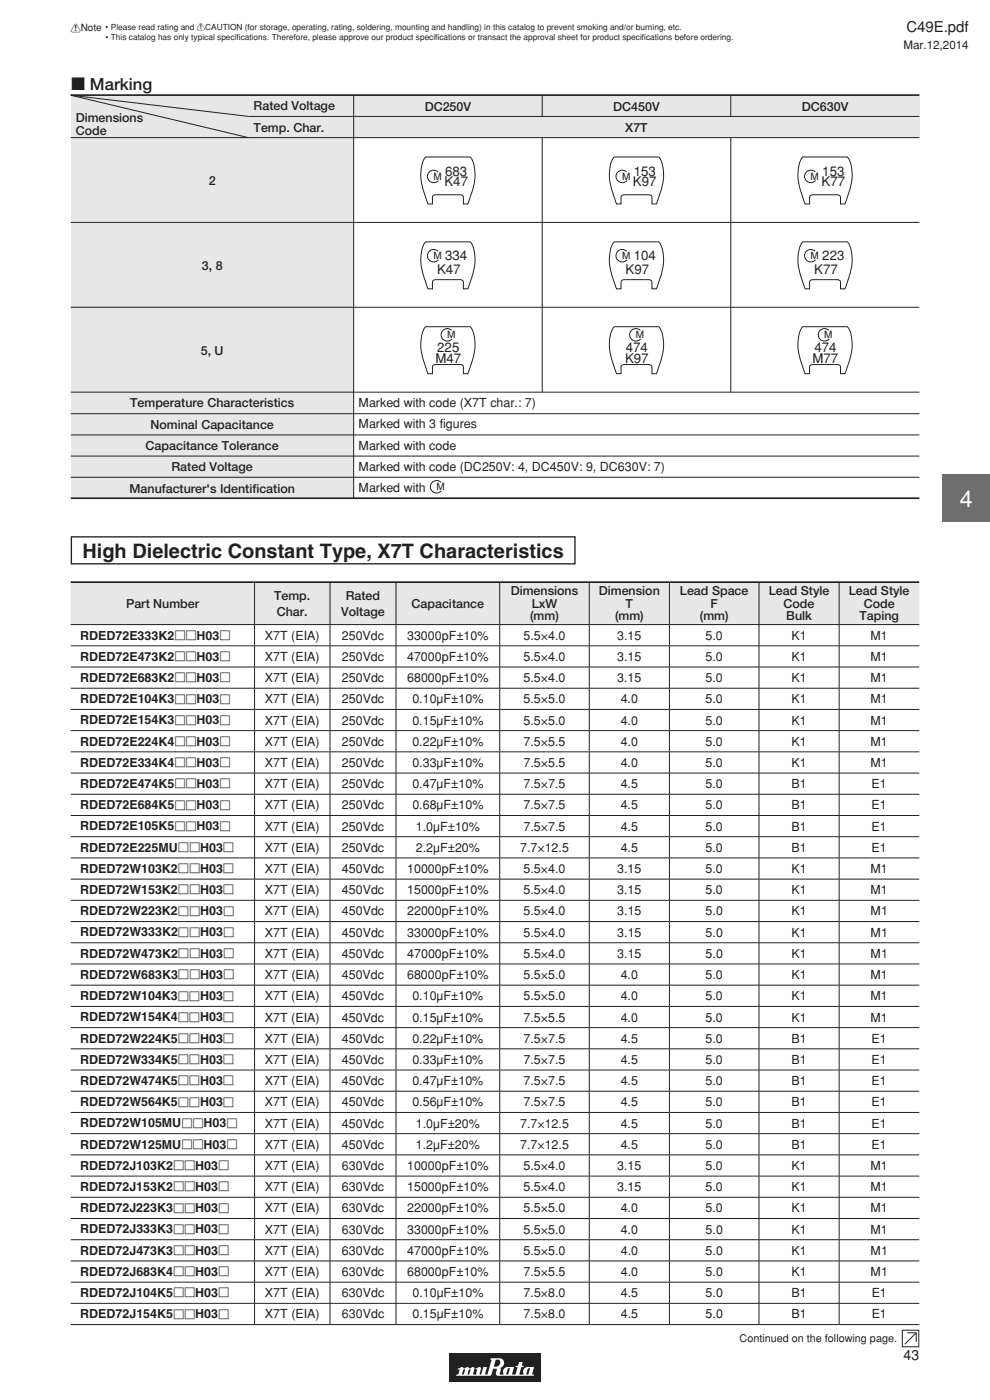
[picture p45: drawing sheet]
<svg xmlns="http://www.w3.org/2000/svg" width="210mm" height="297mm" viewBox="0 0 210 297" stroke-linecap="round" stroke-linejoin="round" font-family="sans-serif">
<defs><g id="words">
<text font-size="4.9" fill="#fff" x="203.6" y="107.5">4</text>
<text font-size="4.2" fill="#231f20" x="17.5" y="118.3">High Dielectric Constant Type, X7T Characteristics</text>
<text font-size="3.5" fill="#231f20" x="15" y="19.1">c Marking</text>
<text font-size="3.2" fill="#231f20" x="192.3" y="6.8">C49E.pdf</text>
<text font-size="3" fill="#231f20" x="191.7" y="288.6">43</text>
<g font-size="2.8" fill="#231f20">
<text x="94.3" y="39.5">K47</text>
<text x="94.4" y="37.2">683</text>
<text x="134.3" y="39.5">K97</text>
<text x="134.4" y="37.2">153</text>
<text x="174.3" y="39.5">K77</text>
<text x="174.4" y="37.2">153</text>
<text x="92.7" y="58.1">K47</text>
<text x="94.4" y="55.2">334</text>
<text x="132.7" y="58.1">K97</text>
<text x="134.4" y="55.2">104</text>
<text x="172.7" y="58.1">K77</text>
<text x="174.4" y="55.2">223</text>
<text x="92.4" y="77">M47</text>
<text x="92.7" y="74.7">225</text>
<text x="132.6" y="77">K97</text>
<text x="132.7" y="74.7">474</text>
<text x="172.3" y="77">M77</text>
<text x="172.7" y="74.7">474</text>
</g>
<g font-size="2.6" fill="#231f20">
<text x="53.8" y="23.4">Rated Voltage</text>
<text x="90.1" y="23.6">DC250V</text>
<text x="130.1" y="23.6">DC450V</text>
<text x="170.1" y="23.6">DC630V</text>
<text x="16.1" y="26">Dimensions</text>
<text x="16.1" y="28.6">Code</text>
<text x="53.8" y="27.9">Temp. Char.</text>
<text x="132.6" y="28.1">X7T</text>
<text x="44.3" y="39.3">2</text>
<text x="42.8" y="57.3">3, 8</text>
<text x="42.6" y="75.3">5, U</text>
<text x="27.6" y="86.3">Temperature Characteristics</text>
<text x="76.1" y="86.4">Marked with code (X7T char.: 7)</text>
<text x="30.9" y="95.5">Capacitance Tolerance</text>
<text x="31.9" y="91">Nominal Capacitance</text>
<text x="76.1" y="90.9">Marked with 3 figures</text>
<text x="76.1" y="95.4">Marked with code</text>
<text x="36.4" y="100">Rated Voltage</text>
<text x="76.1" y="99.9">Marked with code (DC250V: 4, DC450V: 9, DC630V: 7)</text>
<text x="27.5" y="104.5">Manufacturer's Identification</text>
<text x="76.1" y="104.4">Marked with</text>
<text x="26.7" y="128.9">Part Number</text>
<text x="58.2" y="127.2">Temp.</text>
<text x="58.7" y="130.7">Char.</text>
<text x="72.4" y="130.7">Voltage</text>
<text x="73.3" y="127.2">Rated</text>
<text x="87.3" y="128.9">Capacitance</text>
<text x="108.3" y="126.3">Dimensions</text>
<text x="112.5" y="131.6">(mm)</text>
<text x="112.8" y="128.9">LxW</text>
<text x="127" y="126.3">Dimension</text>
<text x="130.5" y="131.6">(mm)</text>
<text x="132.7" y="128.9">T</text>
<text x="144.2" y="126.3">Lead Space</text>
<text x="148.5" y="131.6">(mm)</text>
<text x="150.7" y="128.9">F</text>
<text x="163.1" y="126.3">Lead Style</text>
<text x="166.2" y="128.9">Code</text>
<text x="166.8" y="131.6">Bulk</text>
<text x="180.1" y="126.3">Lead Style</text>
<text x="182.3" y="131.6">Taping</text>
<text x="183.2" y="128.9">Code</text>
<text x="17" y="135.7">RDED72E333K2ppH03p</text>
<text x="56.2" y="135.7">X7T (EIA)</text>
<text x="72.5" y="135.7">250Vdc</text>
<text x="86.4" y="135.7">33000pF±10%</text>
<text x="111" y="135.7">5.5×4.0</text>
<text x="130.9" y="135.7">3.15</text>
<text x="149.7" y="135.7">5.0</text>
<text x="167.9" y="135.7">K1</text>
<text x="184.7" y="135.7">M1</text>
<text x="17" y="140.2">RDED72E473K2ppH03p</text>
<text x="56.2" y="140.2">X7T (EIA)</text>
<text x="72.5" y="140.2">250Vdc</text>
<text x="86.4" y="140.2">47000pF±10%</text>
<text x="111.1" y="140.2">5.5×4.0</text>
<text x="130.9" y="140.2">3.15</text>
<text x="149.7" y="140.2">5.0</text>
<text x="167.9" y="140.2">K1</text>
<text x="184.7" y="140.2">M1</text>
<text x="17" y="144.7">RDED72E683K2ppH03p</text>
<text x="17" y="149.2">RDED72E104K3ppH03p</text>
<text x="56.2" y="144.7">X7T (EIA)</text>
<text x="56.2" y="149.2">X7T (EIA)</text>
<text x="72.5" y="144.7">250Vdc</text>
<text x="72.5" y="149.2">250Vdc</text>
<text x="86.4" y="144.7">68000pF±10%</text>
<text x="87.5" y="149.2">0.10µF±10%</text>
<text x="111.1" y="144.7">5.5×4.0</text>
<text x="111.1" y="149.2">5.5×5.0</text>
<text x="130.9" y="144.7">3.15</text>
<text x="131.7" y="149.2">4.0</text>
<text x="149.7" y="144.7">5.0</text>
<text x="149.7" y="149.2">5.0</text>
<text x="167.9" y="144.7">K1</text>
<text x="167.9" y="149.2">K1</text>
<text x="184.7" y="144.7">M1</text>
<text x="184.7" y="149.2">M1</text>
<text x="17" y="153.7">RDED72E154K3ppH03p</text>
<text x="56.2" y="153.7">X7T (EIA)</text>
<text x="72.5" y="153.7">250Vdc</text>
<text x="87.5" y="153.7">0.15µF±10%</text>
<text x="111.1" y="153.7">5.5×5.0</text>
<text x="131.7" y="153.7">4.0</text>
<text x="149.7" y="153.7">5.0</text>
<text x="167.9" y="153.7">K1</text>
<text x="184.7" y="153.7">M1</text>
<text x="17" y="158.2">RDED72E224K4ppH03p</text>
<text x="56.2" y="158.2">X7T (EIA)</text>
<text x="72.5" y="158.2">250Vdc</text>
<text x="87.5" y="158.2">0.22µF±10%</text>
<text x="111.1" y="158.2">7.5×5.5</text>
<text x="131.7" y="158.2">4.0</text>
<text x="149.7" y="158.2">5.0</text>
<text x="167.9" y="158.2">K1</text>
<text x="184.7" y="158.2">M1</text>
<text x="17" y="162.7">RDED72E334K4ppH03p</text>
<text x="17" y="167.2">RDED72E474K5ppH03p</text>
<text x="56.2" y="162.7">X7T (EIA)</text>
<text x="56.2" y="167.2">X7T (EIA)</text>
<text x="72.5" y="162.7">250Vdc</text>
<text x="72.5" y="167.2">250Vdc</text>
<text x="87.5" y="162.7">0.33µF±10%</text>
<text x="87.5" y="167.2">0.47µF±10%</text>
<text x="111.1" y="162.7">7.5×5.5</text>
<text x="111.1" y="167.2">7.5×7.5</text>
<text x="131.7" y="162.7">4.0</text>
<text x="131.7" y="167.2">4.5</text>
<text x="149.7" y="162.7">5.0</text>
<text x="149.7" y="167.2">5.0</text>
<text x="167.9" y="162.7">K1</text>
<text x="167.9" y="167.2">B1</text>
<text x="184.7" y="162.7">M1</text>
<text x="184.9" y="167.2">E1</text>
<text x="17" y="171.7">RDED72E684K5ppH03p</text>
<text x="56.2" y="171.7">X7T (EIA)</text>
<text x="72.5" y="171.7">250Vdc</text>
<text x="87.5" y="171.7">0.68µF±10%</text>
<text x="111.1" y="171.7">7.5×7.5</text>
<text x="131.7" y="171.7">4.5</text>
<text x="149.7" y="171.7">5.0</text>
<text x="167.9" y="171.7">B1</text>
<text x="184.9" y="171.7">E1</text>
<text x="17" y="176.2">RDED72E105K5ppH03p</text>
<text x="56.2" y="176.2">X7T (EIA)</text>
<text x="72.5" y="176.2">250Vdc</text>
<text x="88.2" y="176.2">1.0µF±10%</text>
<text x="111.1" y="176.2">7.5×7.5</text>
<text x="131.7" y="176.2">4.5</text>
<text x="149.7" y="176.2">5.0</text>
<text x="167.9" y="176.2">B1</text>
<text x="184.9" y="176.2">E1</text>
<text x="17" y="180.7">RDED72E225MUppH03p</text>
<text x="17" y="185.2">RDED72W103K2ppH03p</text>
<text x="56.2" y="180.7">X7T (EIA)</text>
<text x="56.2" y="185.2">X7T (EIA)</text>
<text x="72.5" y="180.7">250Vdc</text>
<text x="72.5" y="185.2">450Vdc</text>
<text x="86.4" y="185.2">10000pF±10%</text>
<text x="88.2" y="180.7">2.2µF±20%</text>
<text x="110.3" y="180.7">7.7×12.5</text>
<text x="111.1" y="185.2">5.5×4.0</text>
<text x="130.9" y="185.2">3.15</text>
<text x="131.7" y="180.7">4.5</text>
<text x="149.7" y="180.7">5.0</text>
<text x="149.7" y="185.2">5.0</text>
<text x="167.9" y="180.7">B1</text>
<text x="167.9" y="185.2">K1</text>
<text x="184.7" y="185.2">M1</text>
<text x="184.9" y="180.7">E1</text>
<text x="17" y="189.7">RDED72W153K2ppH03p</text>
<text x="56.2" y="189.7">X7T (EIA)</text>
<text x="72.5" y="189.7">450Vdc</text>
<text x="86.4" y="189.7">15000pF±10%</text>
<text x="111.1" y="189.7">5.5×4.0</text>
<text x="130.9" y="189.7">3.15</text>
<text x="149.7" y="189.7">5.0</text>
<text x="167.9" y="189.7">K1</text>
<text x="184.7" y="189.7">M1</text>
<text x="17" y="194.2">RDED72W223K2ppH03p</text>
<text x="56.2" y="194.2">X7T (EIA)</text>
<text x="72.5" y="194.2">450Vdc</text>
<text x="86.4" y="194.2">22000pF±10%</text>
<text x="111.1" y="194.2">5.5×4.0</text>
<text x="130.9" y="194.2">3.15</text>
<text x="149.7" y="194.2">5.0</text>
<text x="167.9" y="194.2">K1</text>
<text x="184.7" y="194.2">M1</text>
<text x="17" y="198.7">RDED72W333K2ppH03p</text>
<text x="17" y="203.2">RDED72W473K2ppH03p</text>
<text x="56.2" y="198.7">X7T (EIA)</text>
<text x="56.2" y="203.2">X7T (EIA)</text>
<text x="72.5" y="198.7">450Vdc</text>
<text x="72.5" y="203.2">450Vdc</text>
<text x="86.4" y="198.7">33000pF±10%</text>
<text x="86.4" y="203.2">47000pF±10%</text>
<text x="111.1" y="198.7">5.5×4.0</text>
<text x="111.1" y="203.2">5.5×4.0</text>
<text x="130.9" y="198.7">3.15</text>
<text x="130.9" y="203.2">3.15</text>
<text x="149.7" y="198.7">5.0</text>
<text x="149.7" y="203.2">5.0</text>
<text x="167.9" y="198.7">K1</text>
<text x="167.9" y="203.2">K1</text>
<text x="184.7" y="198.7">M1</text>
<text x="184.7" y="203.2">M1</text>
<text x="17" y="207.7">RDED72W683K3ppH03p</text>
<text x="56.2" y="207.7">X7T (EIA)</text>
<text x="72.5" y="207.7">450Vdc</text>
<text x="86.4" y="207.7">68000pF±10%</text>
<text x="111" y="207.7">5.5×5.0</text>
<text x="131.7" y="207.7">4.0</text>
<text x="149.7" y="207.7">5.0</text>
<text x="167.9" y="207.7">K1</text>
<text x="184.7" y="207.7">M1</text>
<text x="17" y="212.2">RDED72W104K3ppH03p</text>
<text x="56.2" y="212.2">X7T (EIA)</text>
<text x="72.5" y="212.2">450Vdc</text>
<text x="87.5" y="212.2">0.10µF±10%</text>
<text x="111.1" y="212.2">5.5×5.0</text>
<text x="131.7" y="212.2">4.0</text>
<text x="149.7" y="212.2">5.0</text>
<text x="167.9" y="212.2">K1</text>
<text x="184.7" y="212.2">M1</text>
<text x="17" y="216.7">RDED72W154K4ppH03p</text>
<text x="17" y="221.2">RDED72W224K5ppH03p</text>
<text x="56.2" y="216.7">X7T (EIA)</text>
<text x="56.2" y="221.2">X7T (EIA)</text>
<text x="72.5" y="216.7">450Vdc</text>
<text x="72.5" y="221.2">450Vdc</text>
<text x="87.5" y="216.7">0.15µF±10%</text>
<text x="87.5" y="221.2">0.22µF±10%</text>
<text x="111.1" y="216.7">7.5×5.5</text>
<text x="111.1" y="221.2">7.5×7.5</text>
<text x="131.7" y="216.7">4.0</text>
<text x="131.7" y="221.2">4.5</text>
<text x="149.7" y="216.7">5.0</text>
<text x="149.7" y="221.2">5.0</text>
<text x="167.9" y="216.7">K1</text>
<text x="167.9" y="221.2">B1</text>
<text x="184.7" y="216.7">M1</text>
<text x="184.9" y="221.2">E1</text>
<text x="17" y="225.7">RDED72W334K5ppH03p</text>
<text x="56.2" y="225.7">X7T (EIA)</text>
<text x="72.5" y="225.7">450Vdc</text>
<text x="87.5" y="225.7">0.33µF±10%</text>
<text x="111.1" y="225.7">7.5×7.5</text>
<text x="131.7" y="225.7">4.5</text>
<text x="149.7" y="225.7">5.0</text>
<text x="167.9" y="225.7">B1</text>
<text x="184.9" y="225.7">E1</text>
<text x="17" y="230.2">RDED72W474K5ppH03p</text>
<text x="56.2" y="230.2">X7T (EIA)</text>
<text x="72.5" y="230.2">450Vdc</text>
<text x="87.5" y="230.2">0.47µF±10%</text>
<text x="111.1" y="230.2">7.5×7.5</text>
<text x="131.7" y="230.2">4.5</text>
<text x="149.7" y="230.2">5.0</text>
<text x="167.9" y="230.2">B1</text>
<text x="184.9" y="230.2">E1</text>
<text x="17" y="234.7">RDED72W564K5ppH03p</text>
<text x="17" y="239.2">RDED72W105MUppH03p</text>
<text x="56.2" y="234.7">X7T (EIA)</text>
<text x="56.2" y="239.2">X7T (EIA)</text>
<text x="72.5" y="234.7">450Vdc</text>
<text x="72.5" y="239.2">450Vdc</text>
<text x="87.5" y="234.7">0.56µF±10%</text>
<text x="88.2" y="239.2">1.0µF±20%</text>
<text x="110.3" y="239.2">7.7×12.5</text>
<text x="111.1" y="234.7">7.5×7.5</text>
<text x="131.7" y="239.2">4.5</text>
<text x="131.7" y="234.7">4.5</text>
<text x="149.7" y="234.7">5.0</text>
<text x="149.7" y="239.2">5.0</text>
<text x="167.9" y="234.7">B1</text>
<text x="167.9" y="239.2">B1</text>
<text x="184.9" y="234.7">E1</text>
<text x="184.9" y="239.2">E1</text>
<text x="17" y="243.7">RDED72W125MUppH03p</text>
<text x="56.2" y="243.7">X7T (EIA)</text>
<text x="72.5" y="243.7">450Vdc</text>
<text x="88.2" y="243.7">1.2µF±20%</text>
<text x="110.3" y="243.7">7.7×12.5</text>
<text x="131.7" y="243.7">4.5</text>
<text x="149.7" y="243.7">5.0</text>
<text x="167.9" y="243.7">B1</text>
<text x="184.9" y="243.7">E1</text>
<text x="17" y="248.2">RDED72J103K2ppH03p</text>
<text x="56.2" y="248.2">X7T (EIA)</text>
<text x="72.5" y="248.2">630Vdc</text>
<text x="86.4" y="248.2">10000pF±10%</text>
<text x="111.1" y="248.2">5.5×4.0</text>
<text x="130.9" y="248.2">3.15</text>
<text x="149.7" y="248.2">5.0</text>
<text x="167.9" y="248.2">K1</text>
<text x="184.7" y="248.2">M1</text>
<text x="17" y="252.7">RDED72J153K2ppH03p</text>
<text x="17" y="257.2">RDED72J223K3ppH03p</text>
<text x="56.2" y="252.7">X7T (EIA)</text>
<text x="56.2" y="257.2">X7T (EIA)</text>
<text x="72.5" y="252.7">630Vdc</text>
<text x="72.5" y="257.2">630Vdc</text>
<text x="86.4" y="252.7">15000pF±10%</text>
<text x="86.4" y="257.2">22000pF±10%</text>
<text x="111.1" y="252.7">5.5×4.0</text>
<text x="111.1" y="257.2">5.5×5.0</text>
<text x="130.9" y="252.7">3.15</text>
<text x="131.7" y="257.2">4.0</text>
<text x="149.7" y="252.7">5.0</text>
<text x="149.7" y="257.2">5.0</text>
<text x="167.9" y="252.7">K1</text>
<text x="167.9" y="257.2">K1</text>
<text x="184.7" y="252.7">M1</text>
<text x="184.7" y="257.2">M1</text>
<text x="17" y="261.7">RDED72J333K3ppH03p</text>
<text x="56.2" y="261.7">X7T (EIA)</text>
<text x="72.5" y="261.7">630Vdc</text>
<text x="86.4" y="261.7">33000pF±10%</text>
<text x="111.1" y="261.7">5.5×5.0</text>
<text x="131.7" y="261.7">4.0</text>
<text x="149.7" y="261.7">5.0</text>
<text x="167.9" y="261.7">K1</text>
<text x="184.7" y="261.7">M1</text>
<text x="17" y="266.2">RDED72J473K3ppH03p</text>
<text x="56.2" y="266.2">X7T (EIA)</text>
<text x="72.5" y="266.2">630Vdc</text>
<text x="86.4" y="266.2">47000pF±10%</text>
<text x="111.1" y="266.2">5.5×5.0</text>
<text x="131.7" y="266.2">4.0</text>
<text x="149.7" y="266.2">5.0</text>
<text x="167.9" y="266.2">K1</text>
<text x="184.7" y="266.2">M1</text>
<text x="17" y="270.7">RDED72J683K4ppH03p</text>
<text x="17" y="275.2">RDED72J104K5ppH03p</text>
<text x="56.2" y="270.7">X7T (EIA)</text>
<text x="56.2" y="275.2">X7T (EIA)</text>
<text x="72.5" y="270.7">630Vdc</text>
<text x="72.5" y="275.2">630Vdc</text>
<text x="86.4" y="270.7">68000pF±10%</text>
<text x="87.5" y="275.2">0.10µF±10%</text>
<text x="111.1" y="270.7">7.5×5.5</text>
<text x="111.1" y="275.2">7.5×8.0</text>
<text x="131.7" y="270.7">4.0</text>
<text x="131.7" y="275.2">4.5</text>
<text x="149.7" y="270.7">5.0</text>
<text x="149.7" y="275.2">5.0</text>
<text x="167.9" y="270.7">K1</text>
<text x="167.9" y="275.2">B1</text>
<text x="184.7" y="270.7">M1</text>
<text x="184.9" y="275.2">E1</text>
<text x="17" y="279.7">RDED72J154K5ppH03p</text>
<text x="56.2" y="279.7">X7T (EIA)</text>
<text x="72.5" y="279.7">630Vdc</text>
<text x="87.5" y="279.7">0.15µF±10%</text>
<text x="111.1" y="279.7">7.5×8.0</text>
<text x="131.7" y="279.7">4.5</text>
<text x="149.7" y="279.7">5.0</text>
<text x="167.9" y="279.7">B1</text>
<text x="184.9" y="279.7">E1</text>
</g>
<text font-size="2.5" fill="#231f20" x="191.6" y="10.3">Mar.12,2014</text>
<text font-size="2.3" fill="#231f20" x="156.9" y="284.7">Continued on the following page.</text>
<g font-size="2.1" fill="#231f20">
<text x="15" y="6.7">!Note</text>
<text x="92" y="38.1">M</text>
<text x="131.9" y="38.1">M</text>
<text x="171.9" y="38.1">M</text>
<text x="92" y="55">M</text>
<text x="131.9" y="55">M</text>
<text x="171.9" y="55">M</text>
<text x="94.9" y="71.7">M</text>
<text x="134.9" y="71.7">M</text>
<text x="174.8" y="71.7">M</text>
<text x="92.6" y="104">M</text>
</g>
<g font-size="1.8" fill="#231f20">
<text x="22.4" y="6.4">• Please read rating and !CAUTION (for storage, operating, rating, soldering, mounting and handling) in this catalog to prevent smoking and/or burning, etc.</text>
<text x="22.4" y="8.5">• This catalog has only typical specifcations. Therefore, please approve our product specif</text>
<text x="50.2" y="8.5">i</text>
<text x="92.3" y="8.5">i cations or transact the approval sheet for product specif</text>
<text x="136.2" y="8.5">i cations before ordering.</text>
</g>
</g></defs>
<g fill="#e6e7e8">
<path d="M15 20.2h60v85.5h-60z"/>
<path d="M45.3 20.2h149.7v9h-149.7z"/>
</g>
<g fill="none" stroke="#231f20" stroke-width=".21">
<path d="M15 29.2h180M75 20.2v85.5M115 20.2v4.5M115 29.2v54M155 20.2v4.5M155 29.2v54M195 24.7h-142.3l-37.7-4.5 37.7 9M15 47.2h180M15 65.2h180M15 83.2h180M15 87.8h180M15 92.3h180"/>
<path d="M15 96.8h180M15 101.2h180M93.6 102.3a1.33 1.33 0 0 0-1.9 .1 1.33 1.33 0 0 0 0 1.9 1.33 1.33 0 0 0 1.9-.2"/>
</g>
<path d="M15 20.2h180M15 105.7h180" fill="none" stroke="#231f20" stroke-width=".35"/>
<path d="M130.2 33.4h9.6a7.6 7.6 0 0 1 .5 6.8l-1.1 3.1h-.9v-1.4a.61 .61 0 0 0-.8-.6h-5a.61 .61 0 0 0-.8 .6v1.4h-.9a21.6 21.6 0 0 1-1.5-5.9 5.7 5.7 0 0 1 .9-4z" fill="#fff"/>
<path d="M130.2 33.4h9.6a7.6 7.6 0 0 1 .5 6.8l-1.1 3.1h-.9v-1.4a.61 .61 0 0 0-.8-.6h-5a.61 .61 0 0 0-.8 .6v1.4h-.9a21.6 21.6 0 0 1-1.5-5.9 5.7 5.7 0 0 1 .9-4zM132.9 36.5a1.33 1.33 0 0 0-1.9 0 1.33 1.33 0 0 0 .1 1.9 1.33 1.33 0 0 0 1.9-.1" fill="none" stroke="#231f20" stroke-width=".21"/>
<path d="M170.2 33.4h9.6a7.6 7.6 0 0 1 .5 6.8l-1.1 3.1h-.9v-1.4a.61 .61 0 0 0-.8-.6h-5a.61 .61 0 0 0-.8 .6v1.4h-.9a21.6 21.6 0 0 1-1.5-5.9 5.7 5.7 0 0 1 .9-4z" fill="#fff"/>
<path d="M170.2 33.4h9.6a7.6 7.6 0 0 1 .5 6.8l-1.1 3.1h-.9v-1.4a.61 .61 0 0 0-.8-.6h-5a.61 .61 0 0 0-.8 .6v1.4h-.9a21.6 21.6 0 0 1-1.5-5.9 5.7 5.7 0 0 1 .9-4zM172.9 36.5a1.33 1.33 0 0 0-1.9 0 1.33 1.33 0 0 0 .1 1.9 1.33 1.33 0 0 0 1.9-.1" fill="none" stroke="#231f20" stroke-width=".21"/>
<path d="M90.2 33.4h9.6a7.6 7.6 0 0 1 .5 6.8l-1.1 3.1h-.9v-1.4a.61 .61 0 0 0-.8-.6h-5a.61 .61 0 0 0-.8 .6v1.4h-.9a21.6 21.6 0 0 1-1.5-5.9 5.7 5.7 0 0 1 .9-4z" fill="#fff"/>
<path d="M90.2 33.4h9.6a7.6 7.6 0 0 1 .5 6.8l-1.1 3.1h-.9v-1.4a.61 .61 0 0 0-.8-.6h-5a.61 .61 0 0 0-.8 .6v1.4h-.9a21.6 21.6 0 0 1-1.5-5.9 5.7 5.7 0 0 1 .9-4zM92.9 36.5a1.33 1.33 0 0 0-1.9 0 1.33 1.33 0 0 0 .1 1.9 1.33 1.33 0 0 0 1.9-.1" fill="none" stroke="#231f20" stroke-width=".21"/>
<path d="M90.2 51.4h9.6a7.6 7.6 0 0 1 .5 6.8l-1.1 3.1h-.9v-1.4a.61 .61 0 0 0-.8-.6h-5a.61 .61 0 0 0-.8 .6v1.4h-.9a21.6 21.6 0 0 1-1.5-5.9 5.7 5.7 0 0 1 .9-4z" fill="#fff"/>
<path d="M90.2 51.4h9.6a7.6 7.6 0 0 1 .5 6.8l-1.1 3.1h-.9v-1.4a.61 .61 0 0 0-.8-.6h-5a.61 .61 0 0 0-.8 .6v1.4h-.9a21.6 21.6 0 0 1-1.5-5.9 5.7 5.7 0 0 1 .9-4zM92.9 53.3a1.33 1.33 0 0 0-1.9 0 1.33 1.33 0 0 0 .1 1.9 1.33 1.33 0 0 0 1.9-.1" fill="none" stroke="#231f20" stroke-width=".21"/>
<path d="M130.2 51.4h9.6a7.6 7.6 0 0 1 .5 6.8l-1.1 3.1h-.9v-1.4a.61 .61 0 0 0-.8-.6h-5a.61 .61 0 0 0-.8 .6v1.4h-.9a21.6 21.6 0 0 1-1.5-5.9 5.7 5.7 0 0 1 .9-4z" fill="#fff"/>
<path d="M130.2 51.4h9.6a7.6 7.6 0 0 1 .5 6.8l-1.1 3.1h-.9v-1.4a.61 .61 0 0 0-.8-.6h-5a.61 .61 0 0 0-.8 .6v1.4h-.9a21.6 21.6 0 0 1-1.5-5.9 5.7 5.7 0 0 1 .9-4zM132.9 53.3a1.33 1.33 0 0 0-1.9 0 1.33 1.33 0 0 0 .1 1.9 1.33 1.33 0 0 0 1.9-.1" fill="none" stroke="#231f20" stroke-width=".21"/>
<path d="M170.2 51.4h9.6a7.6 7.6 0 0 1 .5 6.8l-1.1 3.1h-.9v-1.4a.61 .61 0 0 0-.8-.6h-5a.61 .61 0 0 0-.8 .6v1.4h-.9a21.6 21.6 0 0 1-1.5-5.9 5.7 5.7 0 0 1 .9-4z" fill="#fff"/>
<path d="M170.2 51.4h9.6a7.6 7.6 0 0 1 .5 6.8l-1.1 3.1h-.9v-1.4a.61 .61 0 0 0-.8-.6h-5a.61 .61 0 0 0-.8 .6v1.4h-.9a21.6 21.6 0 0 1-1.5-5.9 5.7 5.7 0 0 1 .9-4zM172.9 53.3a1.33 1.33 0 0 0-1.9 0 1.33 1.33 0 0 0 .1 1.9 1.33 1.33 0 0 0 1.9-.1" fill="none" stroke="#231f20" stroke-width=".21"/>
<path d="M90.2 69.4h9.6a7.6 7.6 0 0 1 .5 6.8l-1.1 3.1h-.9v-1.4a.61 .61 0 0 0-.8-.6h-5a.61 .61 0 0 0-.8 .6v1.4h-.9a21.6 21.6 0 0 1-1.5-5.9 5.7 5.7 0 0 1 .9-4z" fill="#fff"/>
<path d="M90.2 69.4h9.6a7.6 7.6 0 0 1 .5 6.8l-1.1 3.1h-.9v-1.4a.61 .61 0 0 0-.8-.6h-5a.61 .61 0 0 0-.8 .6v1.4h-.9a21.6 21.6 0 0 1-1.5-5.9 5.7 5.7 0 0 1 .9-4zM95.8 70.1a1.33 1.33 0 0 0-1.9 0 1.33 1.33 0 0 0 .1 1.9 1.33 1.33 0 0 0 1.9-.1" fill="none" stroke="#231f20" stroke-width=".21"/>
<path d="M130.2 69.4h9.6a7.6 7.6 0 0 1 .5 6.8l-1.1 3.1h-.9v-1.4a.61 .61 0 0 0-.8-.6h-5a.61 .61 0 0 0-.8 .6v1.4h-.9a21.6 21.6 0 0 1-1.5-5.9 5.7 5.7 0 0 1 .9-4z" fill="#fff"/>
<path d="M130.2 69.4h9.6a7.6 7.6 0 0 1 .5 6.8l-1.1 3.1h-.9v-1.4a.61 .61 0 0 0-.8-.6h-5a.61 .61 0 0 0-.8 .6v1.4h-.9a21.6 21.6 0 0 1-1.5-5.9 5.7 5.7 0 0 1 .9-4zM135.8 70.1a1.33 1.33 0 0 0-1.9 0 1.33 1.33 0 0 0 .1 1.9 1.33 1.33 0 0 0 1.9-.1" fill="none" stroke="#231f20" stroke-width=".21"/>
<path d="M170.2 69.4h9.6a7.6 7.6 0 0 1 .5 6.8l-1.1 3.1h-.9v-1.4a.61 .61 0 0 0-.8-.6h-5a.61 .61 0 0 0-.8 .6v1.4h-.9a21.6 21.6 0 0 1-1.5-5.9 5.7 5.7 0 0 1 .9-4z" fill="#fff"/>
<path d="M170.2 69.4h9.6a7.6 7.6 0 0 1 .5 6.8l-1.1 3.1h-.9v-1.4a.61 .61 0 0 0-.8-.6h-5a.61 .61 0 0 0-.8 .6v1.4h-.9a21.6 21.6 0 0 1-1.5-5.9 5.7 5.7 0 0 1 .9-4zM175.8 70.1a1.33 1.33 0 0 0-1.9 0 1.33 1.33 0 0 0 .1 1.9 1.33 1.33 0 0 0 1.9-.1" fill="none" stroke="#231f20" stroke-width=".21"/>
<path d="M15 123.5h39v9h-39zM54 123.5h16v9h-16zM70 123.5h14v9h-14zM84 123.5h22v9h-22zM106 123.5h19v9h-19zM125 123.5h17v9h-17zM142 123.5h19v9h-19zM161 123.5h17v9h-17zM178 123.5h17v9h-17z" fill="#e6e7e8"/>
<path d="M15 123.5h180" fill="none" stroke="#231f20" stroke-width=".35"/>
<g fill="none" stroke="#231f20" stroke-width=".21">
<path d="M15 132.5h180M15 137h180M54 123.7v8.7M54 132.6v4.3M54 137.1v4.3M70 123.7v8.7M70 132.6v4.3M70 137.1v4.3M84 123.7v8.7M84 132.6v4.3M84 137.1v4.3M106 123.7v8.7"/>
<path d="M106 132.6v4.3M106 137.1v4.3M125 123.7v8.7M125 132.6v4.3M125 137.1v4.3M142 123.7v8.7M142 132.6v4.3M142 137.1v4.3M161 123.7v8.7M161 132.6v4.3M161 137.1v4.3M178 123.7v8.7"/>
<path d="M178 132.6v4.3M178 137.1v4.3M15 141.5h180M15 146h180M15 150.5h180M15 155h180M15 159.5h180M54 141.6v4.3M54 146.1v4.3M54 150.6v4.3M54 155.1v4.3M54 159.6v4.3"/>
<path d="M70 141.6v4.3M70 146.1v4.3M70 150.6v4.3M70 155.1v4.3M70 159.6v4.3M84 141.6v4.3M84 146.1v4.3M84 150.6v4.3M84 155.1v4.3M84 159.6v4.3M106 141.6v4.3M106 146.1v4.3"/>
<path d="M106 150.6v4.3M106 155.1v4.3M106 159.6v4.3M125 141.6v4.3M125 146.1v4.3M125 150.6v4.3M125 155.1v4.3M125 159.6v4.3M142 141.6v4.3M142 146.1v4.3M142 150.6v4.3M142 155.1v4.3"/>
<path d="M142 159.6v4.3M161 141.6v4.3M161 146.1v4.3M161 150.6v4.3M161 155.1v4.3M161 159.6v4.3M178 141.6v4.3M178 146.1v4.3M178 150.6v4.3M178 155.1v4.3M178 159.6v4.3M15 164h180"/>
<path d="M15 168.5h180M15 173h180M15 177.5h180M54 164.1v4.3M54 168.6v4.3M54 173.1v4.3M54 177.6v4.3M70 164.1v4.3M70 168.6v4.3M70 173.1v4.3M70 177.6v4.3M84 164.1v4.3"/>
<path d="M84 168.6v4.3M84 173.1v4.3M84 177.6v4.3M106 164.1v4.3M106 168.6v4.3M106 173.1v4.3M106 177.6v4.3M125 164.1v4.3M125 168.6v4.3M125 173.1v4.3M125 177.6v4.3M142 164.1v4.3"/>
<path d="M142 168.6v4.3M142 173.1v4.3M142 177.6v4.3M161 164.1v4.3M161 168.6v4.3M161 173.1v4.3M161 177.6v4.3M178 164.1v4.3M178 168.6v4.3M178 173.1v4.3M178 177.6v4.3M15 182h180"/>
<path d="M15 186.5h180M15 191h180M15 195.5h180M54 182.1v4.3M54 186.6v4.3M54 191.1v4.3M54 195.6v4.3M70 182.1v4.3M70 186.6v4.3M70 191.1v4.3M70 195.6v4.3M84 182.1v4.3"/>
<path d="M84 186.6v4.3M84 191.1v4.3M84 195.6v4.3M106 182.1v4.3M106 186.6v4.3M106 191.1v4.3M106 195.6v4.3M125 182.1v4.3M125 186.6v4.3M125 191.1v4.3M125 195.6v4.3M142 182.1v4.3"/>
<path d="M142 186.6v4.3M142 191.1v4.3M142 195.6v4.3M161 182.1v4.3M161 186.6v4.3M161 191.1v4.3M161 195.6v4.3M178 182.1v4.3M178 186.6v4.3M178 191.1v4.3M178 195.6v4.3M15 200h180"/>
<path d="M15 204.5h180M15 209h180M15 213.5h180M15 218h180M54 200.1v4.3M54 204.6v4.3M54 209.1v4.3M54 213.6v4.3M54 218.1v4.3M70 200.1v4.3M70 204.6v4.3M70 209.1v4.3"/>
<path d="M70 213.6v4.3M70 218.1v4.3M84 200.1v4.3M84 204.6v4.3M84 209.1v4.3M84 213.6v4.3M84 218.1v4.3M106 200.1v4.3M106 204.6v4.3M106 209.1v4.3M106 213.6v4.3M106 218.1v4.3"/>
<path d="M125 200.1v4.3M125 204.6v4.3M125 209.1v4.3M125 213.6v4.3M125 218.1v4.3M142 200.1v4.3M142 204.6v4.3M142 209.1v4.3M142 213.6v4.3M142 218.1v4.3M161 200.1v4.3M161 204.6v4.3"/>
<path d="M161 209.1v4.3M161 213.6v4.3M161 218.1v4.3M178 200.1v4.3M178 204.6v4.3M178 209.1v4.3M178 213.6v4.3M178 218.1v4.3M15 222.5h180M15 227h180M15 231.5h180M15 236h180"/>
<path d="M54 222.6v4.3M54 227.1v4.3M54 231.6v4.3M54 236.1v4.3M70 222.6v4.3M70 227.1v4.3M70 231.6v4.3M70 236.1v4.3M84 222.6v4.3M84 227.1v4.3M84 231.6v4.3M84 236.1v4.3"/>
<path d="M106 222.6v4.3M106 227.1v4.3M106 231.6v4.3M106 236.1v4.3M125 222.6v4.3M125 227.1v4.3M125 231.6v4.3M125 236.1v4.3M142 222.6v4.3M142 227.1v4.3M142 231.6v4.3M142 236.1v4.3"/>
<path d="M161 222.6v4.3M161 227.1v4.3M161 231.6v4.3M161 236.1v4.3M178 222.6v4.3M178 227.1v4.3M178 231.6v4.3M178 236.1v4.3M15 240.5h180M15 245h180M15 249.5h180M15 254h180"/>
<path d="M15 258.5h180M54 240.6v4.3M54 245.1v4.3M54 249.6v4.3M54 254.1v4.3M54 258.6v4.3M70 240.6v4.3M70 245.1v4.3M70 249.6v4.3M70 254.1v4.3M70 258.6v4.3M84 240.6v4.3"/>
<path d="M84 245.1v4.3M84 249.6v4.3M84 254.1v4.3M84 258.6v4.3M106 240.6v4.3M106 245.1v4.3M106 249.6v4.3M106 254.1v4.3M106 258.6v4.3M125 240.6v4.3M125 245.1v4.3M125 249.6v4.3"/>
<path d="M125 254.1v4.3M125 258.6v4.3M142 240.6v4.3M142 245.1v4.3M142 249.6v4.3M142 254.1v4.3M142 258.6v4.3M161 240.6v4.3M161 245.1v4.3M161 249.6v4.3M161 254.1v4.3M161 258.6v4.3"/>
<path d="M178 240.6v4.3M178 245.1v4.3M178 249.6v4.3M178 254.1v4.3M178 258.6v4.3M15 263h180M15 267.5h180M15 272h180M15 276.5h180M54 263.1v4.3M54 267.6v4.3M54 272.1v4.3"/>
<path d="M54 276.6v4.3M70 263.1v4.3M70 267.6v4.3M70 272.1v4.3M70 276.6v4.3M84 263.1v4.3M84 267.6v4.3M84 272.1v4.3M84 276.6v4.3M106 263.1v4.3M106 267.6v4.3M106 272.1v4.3"/>
<path d="M106 276.6v4.3M125 263.1v4.3M125 267.6v4.3M125 272.1v4.3M125 276.6v4.3M142 263.1v4.3M142 267.6v4.3M142 272.1v4.3M142 276.6v4.3M161 263.1v4.3M161 267.6v4.3M161 272.1v4.3"/>
<path d="M161 276.6v4.3M178 263.1v4.3M178 267.6v4.3M178 272.1v4.3M178 276.6v4.3M15 281h180M191.4 282.2h3.5v3.5h-3.5zM192.4 282.7h2v2M194.4 282.7l-2.5 2.5"/>
</g>
<path d="M95.3 287h19.4v6h-19.4z" fill="#231f20"/>
<path d="M106.8 291.5h.1" fill="none" stroke="#231f20" stroke-width=".21"/>
<path d="M97.1 290.4l.9-.4 .5 .3-.5 1.1 .2 .2 .2-.1 .3-1h-.2v-.2l.8-.3 .2 .3h.2l-.3 .3-.2 .8 .2 .2 .2-.1 .2-1h-.2l.1-.2 .8-.3 .1 .4-.3 1.1 .2 .1h.5l.2-1.1h-.3v-.1l.8-.4 .3 .3-.3 1.1 .2 .2 .2-.1 .4-1.5h.7l-.3 1.5 .3 .1 .2-.1 .9-3-.3-.1 .1-.2 1.9-.1a1.05 1.05 0 0 1 .9 1 1.05 1.05 0 0 1-.8 1.1l.1 .4-.2 1 .8-.1a1.03 1.03 0 0 1 .9-1.5l1.3 .1-.2 .6h-.7v-.5l-.4 .2-.3 1.2h.4l.3-.9h.7l-.2 .8 .6 .1 .2-.1 .4-1.4-.4-.1v-.2l.5-.1 .2-.8 .8 .1-.2 .7 .4 .2-.5 .1-.4 1.5 .1 .1 .8-.1a1.03 1.03 0 0 1 .9-1.5l1.3 .1-.2 .5h-.7v-.4l-.4 .2-.3 1.2h.3l.4-1h.7l-.2 .9 .4 .1-.1 .2-7.4 .1a.48 .48 0 0 1-.6-.6l.2-.8-.5-.1 .1-.5h.2a.77 .77 0 0 0 .9-.7 .77 .77 0 0 0-.9-.7l-.5 1.4h.3l-.1 .5h-.3l-.3 1.2-.3 .2-7.2 .1v-.3l.4-.1 .3-1-.4 .1z" fill="#fff"/>
<path d="M200 100.7h10v10h-10z" fill="#6d6e70"/>
<path d="M15.1 113.9h106.9v5.7h-106.9z" fill="none" stroke="#231f20" stroke-width=".28"/>
<use href="#words"/>
</svg>
